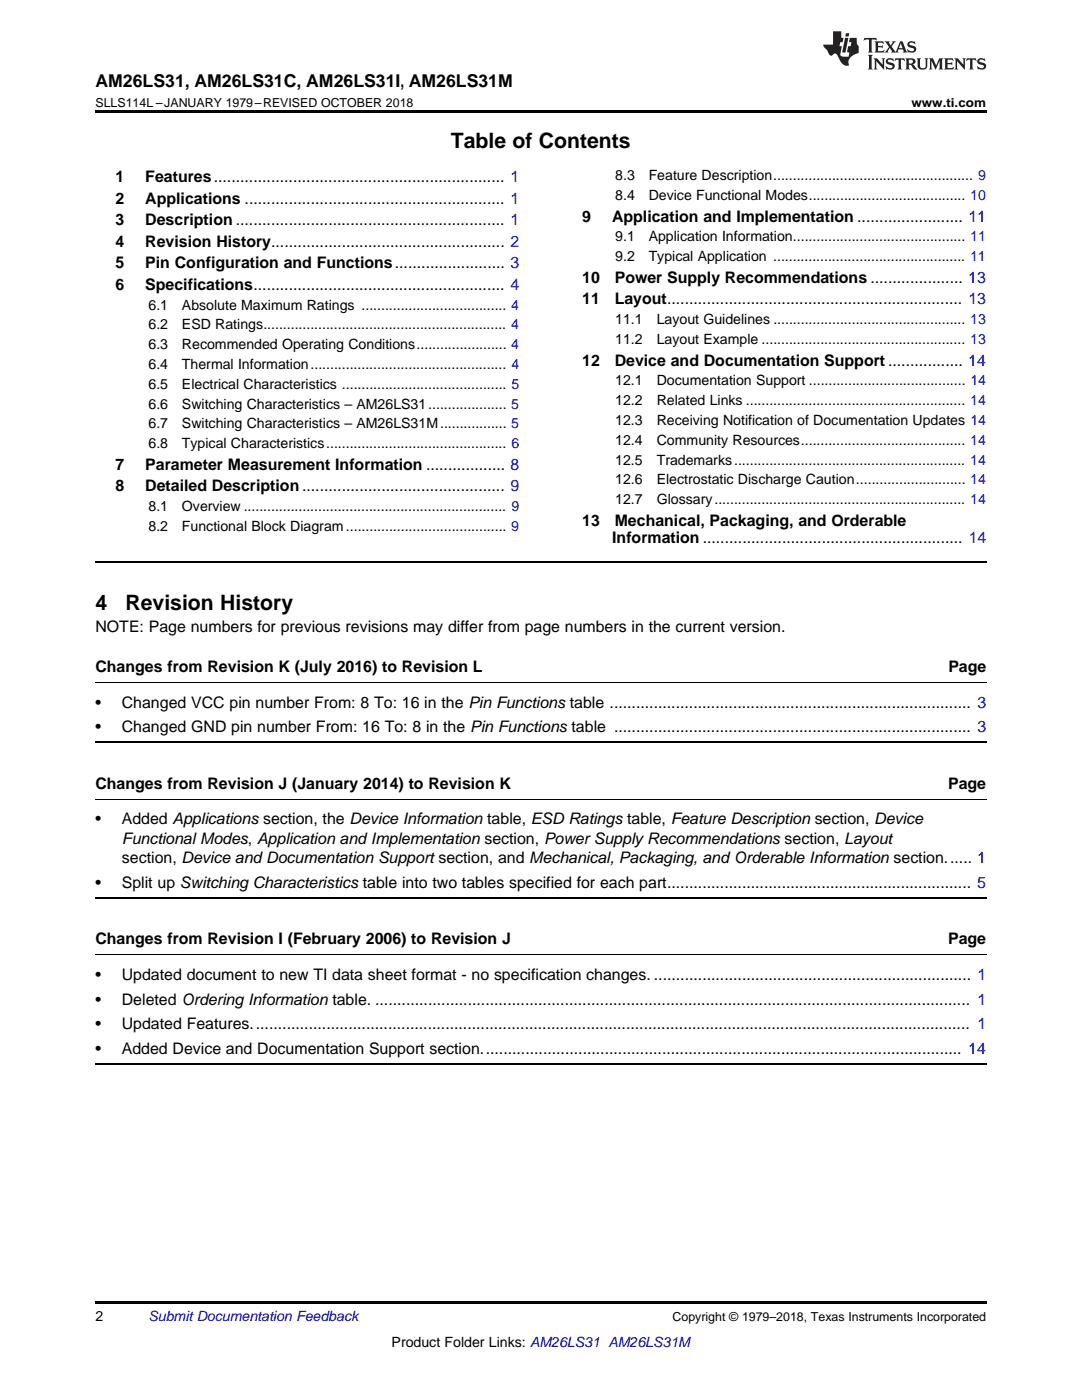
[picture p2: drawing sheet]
<svg xmlns="http://www.w3.org/2000/svg" width="216mm" height="279mm" viewBox="0 0 216 279" stroke-linecap="round" stroke-linejoin="round" font-family="sans-serif">
<defs><g id="words">
<g font-size="4.2">
<text x="90" y="29.6">Table of Contents</text>
<text x="19" y="121.7">4</text>
<text x="25" y="121.7">Revision History</text>
</g>
<text font-size="3.5" x="19" y="17.3">AM26LS31, AM26LS31C, AM26LS31I, AM26LS31M</text>
<g font-size="3.2">
<text x="23" y="36.3">1</text>
<text x="23" y="40.6">2</text>
<text x="29" y="36.3">Features.................................................................. 1</text>
<text x="29" y="40.6">Applications ........................................................... 1</text>
<text x="23" y="44.9">3</text>
<text x="29" y="44.9">Description ............................................................. 1</text>
<text x="116.2" y="44.2">9</text>
<text x="122.1" y="44.2">Application and Implementation ........................ 11</text>
<text x="23" y="49.2">4</text>
<text x="23" y="53.6">5</text>
<text x="29" y="49.2">Revision History..................................................... 2</text>
<text x="29" y="53.6">Pin Configuration and Functions......................... 3</text>
<text x="23" y="57.9">6</text>
<text x="29" y="57.9">Specifications......................................................... 4</text>
<text x="116.2" y="56.4">10</text>
<text x="122.7" y="56.4">Power Supply Recommendations ..................... 13</text>
<text x="116.2" y="60.7">11</text>
<text x="122.7" y="60.7">Layout................................................................... 13</text>
<text x="116.2" y="73">12</text>
<text x="122.7" y="73">Device and Documentation Support ................. 14</text>
<text x="23" y="93.8">7</text>
<text x="29" y="93.8">Parameter Measurement Information .................. 8</text>
<text x="23" y="98.1">8</text>
<text x="29" y="98.1">Detailed Description.............................................. 9</text>
<text x="116.2" y="104.9">13</text>
<text x="122.7" y="104.9">Mechanical, Packaging, and Orderable</text>
<text x="122.2" y="108.4">Information ........................................................... 14</text>
<text x="19" y="126">NOTE: Page numbers for previous revisions may differ from page numbers in the current version.</text>
<text x="19" y="134.2">Changes from Revision K (July 2016) to Revision L</text>
<text x="189.2" y="134.2">Page</text>
<text x="19" y="141.2">•</text>
<text x="24.3" y="141.2">Changed VCC pin number From: 8 To: 16 in the Pin Functions table .................................................................................. 3</text>
<text x="19" y="146.2">•</text>
<text x="24.3" y="146.2">Changed GND pin number From: 16 To: 8 in the Pin Functions table ................................................................................. 3</text>
<text x="19" y="157.4">Changes from Revision J (January 2014) to Revision K</text>
<text x="189.2" y="157.4">Page</text>
<text x="19" y="164.5">•</text>
<text x="24.3" y="164.5">Added Applications section, the Device Information table, ESD Ratings table, Feature Description section, Device</text>
<text x="24.3" y="168.4">Functional Modes, Application and Implementation section, Power Supply Recommendations section, Layout</text>
<text x="24.3" y="172.3">section, Device and Documentation Support section, and Mechanical, Packaging, and Orderable Information section...... 1</text>
<text x="19" y="177.2">•</text>
<text x="24.3" y="177.2">Split up Switching Characteristics table into two tables specified for each part..................................................................... 5</text>
<text x="19" y="188.5">Changes from Revision I (February 2006) to Revision J</text>
<text x="189.2" y="188.5">Page</text>
<text x="19" y="195.5">•</text>
<text x="24.3" y="195.5">Updated document to new TI data sheet format - no specification changes. ........................................................................ 1</text>
<text x="19" y="200.5">•</text>
<text x="24.3" y="200.5">Deleted Ordering Information table. ....................................................................................................................................... 1</text>
<text x="19" y="205.4">•</text>
<text x="24.3" y="205.4">Updated Features................................................................................................................................................................... 1</text>
<text x="19" y="210.4">•</text>
<text x="24.3" y="210.4">Added Device and Documentation Support section............................................................................................................. 14</text>
</g>
<g font-size="2.8">
<text x="122.8" y="36">8.3</text>
<text x="129.4" y="36">Feature Description................................................... 9</text>
<text x="122.8" y="39.9">8.4</text>
<text x="129.4" y="39.9">Device Functional Modes........................................ 10</text>
<text x="122.8" y="48.2">9.1</text>
<text x="122.8" y="52.1">9.2</text>
<text x="129.4" y="48.2">Application Information............................................ 11</text>
<text x="129.4" y="52.1">Typical Application ................................................. 11</text>
<text x="29.6" y="61.8">6.1</text>
<text x="29.6" y="65.8">6.2</text>
<text x="36.3" y="61.8">Absolute Maximum Ratings ..................................... 4</text>
<text x="36.3" y="65.8">ESD Ratings.............................................................. 4</text>
<text x="122.8" y="64.7">11.1</text>
<text x="131" y="64.7">Layout Guidelines ................................................. 13</text>
<text x="29.6" y="69.7">6.3</text>
<text x="36.3" y="69.7">Recommended Operating Conditions....................... 4</text>
<text x="122.8" y="68.7">11.2</text>
<text x="131" y="68.7">Layout Example .................................................... 13</text>
<text x="29.6" y="73.7">6.4</text>
<text x="29.6" y="77.6">6.5</text>
<text x="36.3" y="73.7">Thermal Information.................................................. 4</text>
<text x="36.3" y="77.6">Electrical Characteristics .......................................... 5</text>
<text x="122.8" y="76.9">12.1</text>
<text x="131" y="76.9">Documentation Support ........................................ 14</text>
<text x="29.6" y="81.6">6.6</text>
<text x="36.3" y="81.6">Switching Characteristics – AM26LS31.................... 5</text>
<text x="122.8" y="80.9">12.2</text>
<text x="131" y="80.9">Related Links ........................................................ 14</text>
<text x="29.6" y="85.5">6.7</text>
<text x="29.6" y="89.5">6.8</text>
<text x="36.3" y="85.5">Switching Characteristics – AM26LS31M................. 5</text>
<text x="36.3" y="89.5">Typical Characteristics.............................................. 6</text>
<text x="122.8" y="84.8">12.3</text>
<text x="122.8" y="88.8">12.4</text>
<text x="131" y="84.8">Receiving Notification of Documentation Updates 14</text>
<text x="131" y="88.8">Community Resources.......................................... 14</text>
<text x="122.8" y="92.7">12.5</text>
<text x="131" y="92.7">Trademarks........................................................... 14</text>
<text x="122.8" y="96.7">12.6</text>
<text x="122.8" y="100.6">12.7</text>
<text x="131" y="96.7">Electrostatic Discharge Caution............................ 14</text>
<text x="131" y="100.6">Glossary................................................................ 14</text>
<text x="29.6" y="102">8.1</text>
<text x="29.6" y="106">8.2</text>
<text x="36.3" y="102">Overview ................................................................... 9</text>
<text x="36.3" y="106">Functional Block Diagram......................................... 9</text>
<text x="19" y="263.6">2</text>
<text x="78.1" y="268.9">Product Folder Links: AM26LS31 AM26LS31M</text>
</g>
<text font-size="2.8" fill="#0000c8" x="29.6" y="263.6">Submit Documentation Feedback</text>
<g font-size="2.5">
<text x="19" y="21.4">SLLS114L –JANUARY 1979–REVISED OCTOBER 2018</text>
<text x="181.9" y="21.4">www.ti.com</text>
<text x="134.2" y="263.6">Copyright © 1979–2018, Texas Instruments Incorporated</text>
</g>
</g></defs>
<path d="M19 22h177.8v.5h-177.8zM19 259.7h177.8v.5h-177.8z" fill="#000"/>
<path d="M19 112.1h177.8M19 148.1h177.8M19 179.1h177.8M19 212.3h177.8" fill="none" stroke="#000" stroke-width=".35"/>
<path d="M19 136.2h177.8M19 159.5h177.8M19 190.6h177.8" fill="none" stroke="#000" stroke-width=".2"/>
<g fill="#231f20">
<path d="M172.5 7.6l-.1 .5 .4-.2h.6v.1v2.1l-.2 .4h.9l-.2-.4v-2.1l.1-.1h.5l.5 .2-.2-.5zM174.5 8.3l.2 .3v1.5l-.2 .4h1.8l.2-.6a1.04 1.04 0 0 1-1.3 .2v-.7h.6l.3 .2v-.6l-.3 .2h-.6v-.6l.8-.1 .4 .3-.2-.5zM176.5 8.3l.9 1.1-.9 1.1h.8l-.2-.2 .4-.7 .5 .7-.2 .2h1.5l-.2-.2 .2-.4h.9l.1 .4-.2 .2h1l-.3-.3-.7-1.9h-.5l-.9 2-.8-1 .9-1h-.8l.1 .3-.4 .5-.3-.6 .1-.2zM179.7 8.6l.4 1h-.7zM181.3 8.4a.63 .63 0 0 0-.2 .7 .63 .63 0 0 0 .6 .4l.6 .2 .1 .2a.75 .75 0 0 1-.7 .4 .75 .75 0 0 1-.6-.5l.1 .7 .1-.1a1.11 1.11 0 0 0 1.5-.6 1.13 1.13 0 0 0-1.2-.8l-.1-.4a1.04 1.04 0 0 1 1.2 .2l-.2-.5-.2 .1-.4-.2zM173.2 10.9l.2 .4v2.2l-.2 .4h1l-.3-.4v-2.2l.3-.4zM174.3 11.6l.3 .4v1.5l-.3 .4h.8l-.2-.4v-1.3l1.5 1.7v-1.9l.2-.4h-.7l.2 .4v.9l-1.1-1.3zM177 11.8a.62 .62 0 0 0-.2 .7 .62 .62 0 0 0 .6 .4l.6 .1 .1 .3a.76 .76 0 0 1-.7 .3 .76 .76 0 0 1-.7-.4l.2 .7 .1-.1a1.11 1.11 0 0 0 1.5-.6 1.13 1.13 0 0 0-1.2-.8l-.1-.4a1.04 1.04 0 0 1 1.2 .2l-.2-.6-.2 .1-.5-.1zM178.7 11.6l-.2 .6a.61 .61 0 0 1 .8-.3v1.6l-.2 .4h.9l-.2-.4v-1.6a.63 .63 0 0 1 .7 .3l-.1-.6zM180.6 11.6l.3 .4v1.5l-.3 .4h1l-.2-.2-.1-.8 .6 .2a.76 .76 0 0 0 1.2 .7l-1-1a.58 .58 0 0 0 .6-.5 .58 .58 0 0 0-.5-.6zM181.4 11.9h.1a.45 .45 0 0 1 .5 .1 .45 .45 0 0 1 .1 .5l-.8 .2zM182.9 11.6l.2 .2a2.17 2.17 0 0 0 .3 1.9 .99 .99 0 0 0 1.6-.6v-1.1l.2-.4h-.7l.2 .2a1.92 1.92 0 0 1-.2 1.8 .6 .6 0 0 1-.9-.5v-1.1l.2-.4zM185.4 11.6l.2 .4v1.5l-.2 .4h.7l-.2-.4v-1.4l.8 1.8 .8-1.8v1.4l-.2 .4h.9l-.2-.4v-1.5l.2-.4h-.8l-.6 1.5-.6-1.5zM188.4 11.6l.2 .4v1.5l-.2 .4h1.8l.1-.6a1.04 1.04 0 0 1-1.2 .1v-.6h.5l.4 .2v-.6l-.4 .2h-.5v-.7h.8l.3 .3-.1-.6zM190.5 11.6l.2 .4v1.5l-.2 .4h.7l-.2-.4v-1.3l1.5 1.7v-1.9l.2-.4h-.7l.2 .4v.9l-1.1-1.3zM192.9 11.6l-.1 .6a.61 .61 0 0 1 .7-.3l.1 1.6-.3 .4h1l-.3-.4 .1-1.6a.63 .63 0 0 1 .7 .3l-.1-.6zM195.2 11.8a.62 .62 0 0 0-.2 .7 .62 .62 0 0 0 .6 .4l.6 .1 .1 .3a.76 .76 0 0 1-.7 .3 .76 .76 0 0 1-.6-.4l.1 .7 .1-.1a1.11 1.11 0 0 0 1.6-.6 1.13 1.13 0 0 0-1.3-.8l-.1-.4a1.04 1.04 0 0 1 1.2 .2l-.1-.6-.2 .1-.5-.1z"/>
<path d="M166.2 6.3v2.6h-1.9v.4l.8 .9a.91 .91 0 0 0 1 .8 .56 .56 0 0 1 .5-.3 .56 .56 0 0 1 .5 .3l.4 .8a1.53 1.53 0 0 0 1.9 1.2 1.54 1.54 0 0 1 1-2.1l.9-.3v-1.4a1.52 1.52 0 0 1-.4-1.6h-1.3l-.2 .8h.5l-.2 .8h-.5l-.1 1v.2l.4 .1-.2 .8a1.93 1.93 0 0 1-1.6-.3l.3-1.8h-.5l.2-.8h.4l.2-.8h-.4v-1.3zM168.6 7.6l-.6 2.9h.7l.6-2.9zM168.8 6.6l-.1 .7h.6l.2-.7z"/>
</g>
<use href="#words"/>
</svg>
